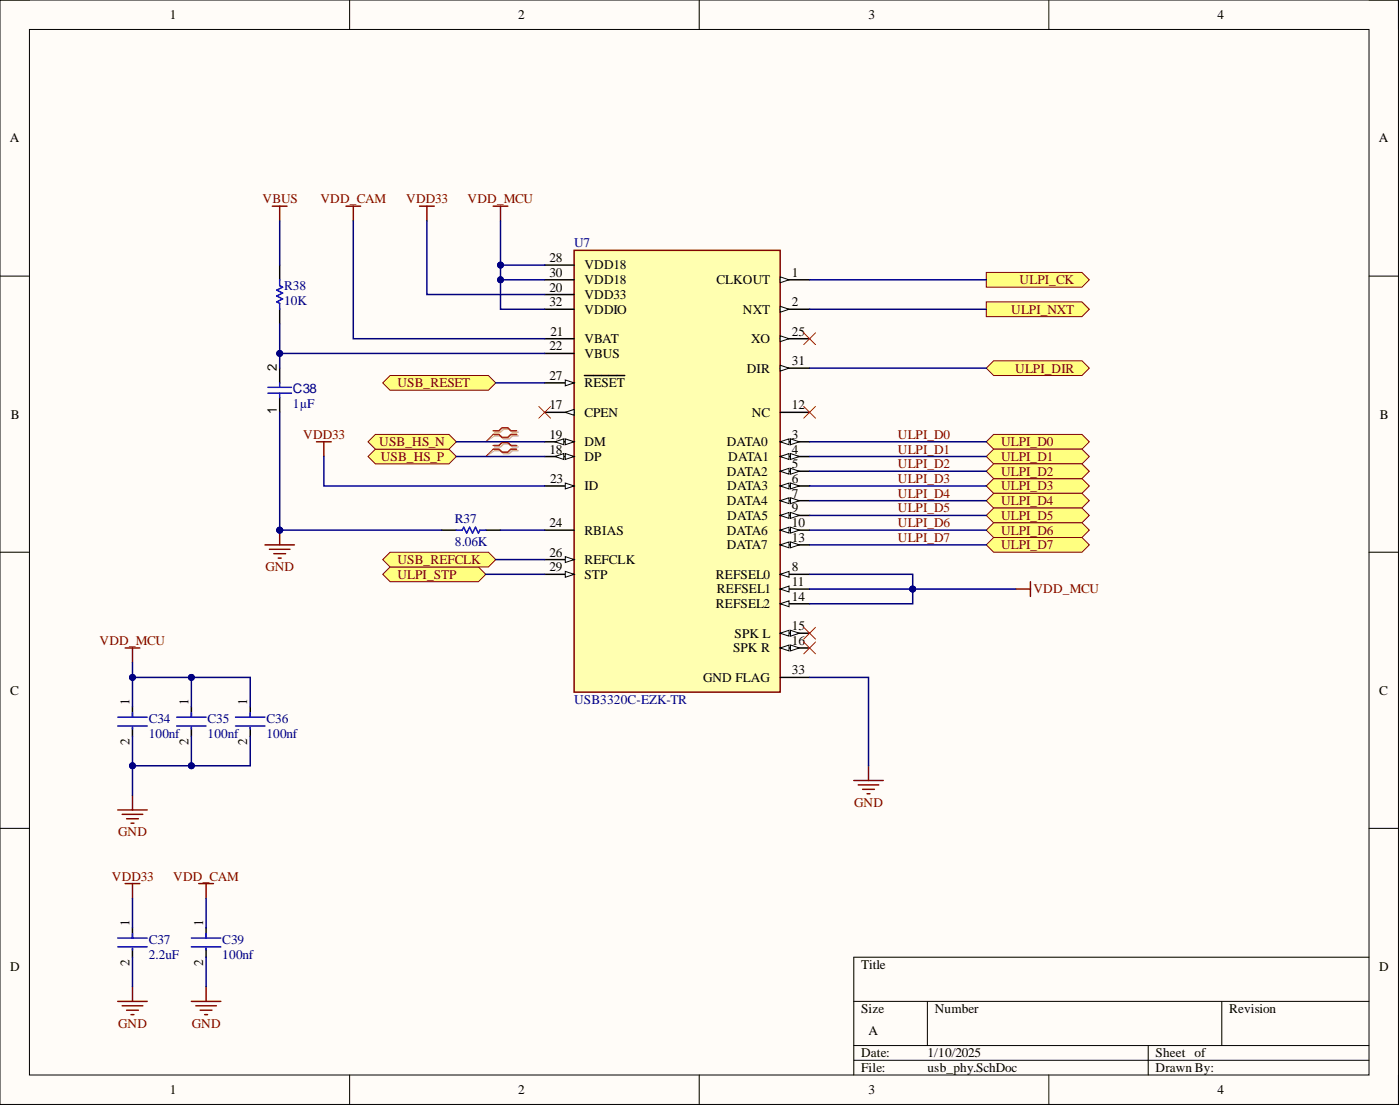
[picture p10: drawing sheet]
<svg xmlns="http://www.w3.org/2000/svg" width="241mm" height="190mm" viewBox="0 0 241 190" stroke-linecap="round" stroke-linejoin="round" font-family="sans-serif">
<defs><g id="words">
<g font-size="2.3">
<text x="29.3" y="3.3">1</text>
<text x="89.3" y="3.3">2</text>
<text x="149.7" y="3.3">3</text>
<text x="209.8" y="3.3">4</text>
<text x="1.7" y="24.5">A</text>
<text x="237.7" y="24.5">A</text>
<text x="94.7" y="45.2">28</text>
<text x="94.7" y="47.7">30</text>
<text x="100.7" y="46.4">VDD18</text>
<text x="136.5" y="47.7">1</text>
<text x="94.7" y="50.2">20</text>
<text x="94.7" y="52.8">32</text>
<text x="100.7" y="49">VDD18</text>
<text x="100.7" y="51.5">VDD33</text>
<text x="123.5" y="49">CLKOUT</text>
<text x="136.5" y="52.8">2</text>
<text x="94.9" y="57.8">21</text>
<text x="100.7" y="54">VDDIO</text>
<text x="100.7" y="59.1">VBAT</text>
<text x="128" y="54">NXT</text>
<text x="129.5" y="59.1">XO</text>
<text x="136.5" y="57.8">25</text>
<text x="47.7" y="63.9" transform="rotate(-90 47.7 63.9)">2</text>
<text x="94.7" y="65.4">27</text>
<text x="94.7" y="60.4">22</text>
<text x="100.7" y="61.6">VBUS</text>
<text x="128.7" y="64.2">DIR</text>
<text x="136.5" y="62.9">31</text>
<text x="47.7" y="71.4" transform="rotate(-90 47.7 71.4)">1</text>
<text x="94.7" y="70.5">17</text>
<text x="100.7" y="66.7">RESET</text>
<text x="100.7" y="71.8">CPEN</text>
<text x="129.6" y="71.8">NC</text>
<text x="136.5" y="70.5">12</text>
<text x="1.9" y="72.1">B</text>
<text x="94.7" y="75.6">19</text>
<text x="100.7" y="76.9">DM</text>
<text x="125.3" y="76.9">DATA0</text>
<text x="136.5" y="75.6">3</text>
<text x="237.8" y="72.1">B</text>
<text x="94.7" y="78.1">18</text>
<text x="94.8" y="83.2">23</text>
<text x="100.7" y="79.4">DP</text>
<text x="125.3" y="81.9">DATA2</text>
<text x="125.5" y="79.4">DATA1</text>
<text x="136.5" y="78.1">4</text>
<text x="136.5" y="80.7">5</text>
<text x="136.5" y="83.2">6</text>
<text x="100.7" y="84.5">ID</text>
<text x="125.3" y="87">DATA4</text>
<text x="125.3" y="84.5">DATA3</text>
<text x="125.3" y="89.5">DATA5</text>
<text x="136.5" y="85.7">7</text>
<text x="136.5" y="88.3">9</text>
<text x="94.7" y="90.8">24</text>
<text x="94.7" y="95.9">26</text>
<text x="100.7" y="92.1">RBIAS</text>
<text x="125.3" y="92.1">DATA6</text>
<text x="125.3" y="94.6">DATA7</text>
<text x="136.5" y="90.8">10</text>
<text x="136.5" y="93.3">13</text>
<text x="94.7" y="98.4">29</text>
<text x="100.7" y="97.1">REFCLK</text>
<text x="100.7" y="99.7">STP</text>
<text x="123.4" y="99.7">REFSEL0</text>
<text x="136.5" y="98.4">8</text>
<text x="136.5" y="101">11</text>
<text x="123.4" y="104.8">REFSEL2</text>
<text x="123.6" y="102.2">REFSEL1</text>
<text x="136.5" y="103.5">14</text>
<text x="126.4" y="112.4">SPK R</text>
<text x="126.6" y="109.8">SPK L</text>
<text x="136.5" y="108.6">15</text>
<text x="136.5" y="111.1">16</text>
<text x="1.8" y="119.6">C</text>
<text x="121.2" y="117.4">GND FLAG</text>
<text x="136.5" y="116.2">33</text>
<text x="237.7" y="119.6">C</text>
<text x="22.3" y="121.5" transform="rotate(-90 22.3 121.5)">1</text>
<text x="32.5" y="121.5" transform="rotate(-90 32.5 121.5)">1</text>
<text x="42.6" y="121.5" transform="rotate(-90 42.6 121.5)">1</text>
<text x="22.3" y="128.3" transform="rotate(-90 22.3 128.3)">2</text>
<text x="32.5" y="128.3" transform="rotate(-90 32.5 128.3)">2</text>
<text x="42.6" y="128.3" transform="rotate(-90 42.6 128.3)">2</text>
<text x="22.3" y="159.5" transform="rotate(-90 22.3 159.5)">1</text>
<text x="35" y="159.5" transform="rotate(-90 35 159.5)">1</text>
<text x="1.8" y="167.2">D</text>
<text x="22.3" y="166.4" transform="rotate(-90 22.3 166.4)">2</text>
<text x="35" y="166.4" transform="rotate(-90 35 166.4)">2</text>
<text x="148.4" y="166.9">Title</text>
<text x="237.7" y="167.2">D</text>
<text x="148.4" y="174.5">Size</text>
<text x="149.7" y="178.3">A</text>
<text x="161.1" y="174.5">Number</text>
<text x="211.9" y="174.5">Revision</text>
<text x="148.4" y="182.1">Date:</text>
<text x="148.4" y="184.7">File:</text>
<text x="159.8" y="182.1">1/10/2025</text>
<text x="159.8" y="184.7">usb_phy.SchDoc</text>
<text x="199.2" y="182.1">Sheet of</text>
<text x="199.2" y="184.7">Drawn By:</text>
<text x="29.3" y="188.5">1</text>
<text x="89.3" y="188.5">2</text>
<text x="149.7" y="188.5">3</text>
<text x="209.8" y="188.5">4</text>
</g>
<g font-size="2.3" fill="#800000">
<text x="45.2" y="35">VBUS</text>
<text x="55.2" y="35">VDD_CAM</text>
<text x="70" y="35">VDD33</text>
<text x="80.6" y="35">VDD_MCU</text>
<text x="175.7" y="49">ULPI_CK</text>
<text x="174.3" y="54">ULPI_NXT</text>
<text x="175" y="64.2">ULPI_DIR</text>
<text x="68.5" y="66.7">USB_RESET</text>
<text x="52.3" y="75.6">VDD33</text>
<text x="65.4" y="76.9">USB_HS_N</text>
<text x="154.8" y="75.6">ULPI_D0</text>
<text x="172.5" y="76.9">ULPI_D0</text>
<text x="65.6" y="79.4">USB_HS_P</text>
<text x="154.8" y="78.1">ULPI_D1</text>
<text x="154.8" y="80.7">ULPI_D2</text>
<text x="154.8" y="83.2">ULPI_D3</text>
<text x="172.5" y="79.4">ULPI_D1</text>
<text x="172.5" y="81.9">ULPI_D2</text>
<text x="154.8" y="85.7">ULPI_D4</text>
<text x="154.8" y="88.3">ULPI_D5</text>
<text x="172.5" y="84.5">ULPI_D3</text>
<text x="172.5" y="87">ULPI_D4</text>
<text x="172.5" y="89.5">ULPI_D5</text>
<text x="154.8" y="90.8">ULPI_D6</text>
<text x="154.8" y="93.3">ULPI_D7</text>
<text x="172.5" y="92.1">ULPI_D6</text>
<text x="172.5" y="94.6">ULPI_D7</text>
<text x="45.8" y="98.4">GND</text>
<text x="68.5" y="99.7">ULPI_STP</text>
<text x="68.5" y="97.1">USB_REFCLK</text>
<text x="178.1" y="102.2">VDD_MCU</text>
<text x="17.2" y="111.1">VDD_MCU</text>
<text x="147.2" y="139">GND</text>
<text x="20.4" y="144.1">GND</text>
<text x="19.3" y="151.7">VDD33</text>
<text x="29.9" y="151.7">VDD_CAM</text>
<text x="20.4" y="177">GND</text>
<text x="33.1" y="177">GND</text>
</g>
<g font-size="2.3" fill="#000080">
<text x="99" y="42.6">U7</text>
<text x="49" y="50">R38</text>
<text x="49" y="52.5">10K</text>
<text x="50.5" y="70.3">1µF</text>
<text x="50.5" y="67.7">C38</text>
<text x="78.4" y="90">R37</text>
<text x="78.4" y="94.1">8.06K</text>
<text x="25.6" y="124.5">C34</text>
<text x="35.8" y="124.5">C35</text>
<text x="45.9" y="124.5">C36</text>
<text x="99" y="121.2">USB3320C-EZK-TR</text>
<text x="25.6" y="127.1">100nf</text>
<text x="35.8" y="127.1">100nf</text>
<text x="45.9" y="127.1">100nf</text>
<text x="25.6" y="162.6">C37</text>
<text x="25.6" y="165.1">2.2uF</text>
<text x="38.3" y="162.6">C39</text>
<text x="38.3" y="165.1">100nf</text>
</g>
</g></defs>
<path d="M0 0h241v190.2h-241z" fill-rule="evenodd" fill="#fffcf8"/>
<path d="M0 0h241v190.2h-241z" fill="none" stroke="#000" stroke-width=".17"/>
<path d="M5.1 5.1h230.9v180.1h-230.9z" fill-rule="evenodd" fill="#fffcf8"/>
<g fill="none" stroke="#000" stroke-width=".17">
<path d="M0 0h5.1M5.1 5.1h230.9v180.1h-230.9zM60.3 0v5.1M120.5 0v5.1M180.8 0v5.1M236 0h5v5.1M0 47.6h5.1M236 47.6h5M0 95.1h5.1M236 95.1h5M0 142.7h5.1M236 142.7h5"/>
<path d="M147.2 172.5h88.8M159.8 172.5v7.6M210.6 172.5v7.6M236 164.9h-88.8v20.3M60.3 185.2v5M120.5 185.2v5M147.2 180.1h88.8M147.2 182.6h88.8M180.8 185.2v5M197.9 180.1v5.1M241 185.2v5"/>
</g>
<path d="M99 43.1h35.5v76.1h-35.5z" fill-rule="evenodd" fill="#ffffb0"/>
<path d="M99 43.1h35.5v76.1h-35.5z" fill="none" stroke="#800000" stroke-width=".25"/>
<path d="M93.9 45.7h5.1M93.9 48.2h5.1M93.9 50.7h5.1M93.9 53.3h5.1M134.5 76.1h5" fill="none" stroke="#000" stroke-width=".25"/>
<path d="M134.5 76.1l1.5-.5v1z" fill="#f8fcff"/>
<path d="M134.5 76.1l1.5-.5v1z" fill="none" stroke="#000" stroke-width=".17"/>
<path d="M136.2 75.6l1.6 .5-1.6 .5z" fill="#f8fcff"/>
<path d="M136.2 75.6l1.6 .5-1.6 .5z" fill="none" stroke="#000" stroke-width=".17"/>
<path d="M134.5 78.6h5" fill="none" stroke="#000" stroke-width=".25"/>
<path d="M134.5 78.6l1.5-.5v1z" fill="#f8fcff"/>
<path d="M134.5 78.6l1.5-.5v1z" fill="none" stroke="#000" stroke-width=".17"/>
<path d="M136.2 78.1l1.6 .5-1.6 .5z" fill="#f8fcff"/>
<path d="M136.2 78.1l1.6 .5-1.6 .5z" fill="none" stroke="#000" stroke-width=".17"/>
<path d="M134.5 81.2h5" fill="none" stroke="#000" stroke-width=".25"/>
<path d="M134.5 81.2l1.5-.5v1z" fill="#f8fcff"/>
<path d="M134.5 81.2l1.5-.5v1z" fill="none" stroke="#000" stroke-width=".17"/>
<path d="M136.2 80.7l1.6 .5-1.6 .5z" fill="#f8fcff"/>
<path d="M136.2 80.7l1.6 .5-1.6 .5z" fill="none" stroke="#000" stroke-width=".17"/>
<path d="M134.5 83.7h5" fill="none" stroke="#000" stroke-width=".25"/>
<path d="M134.5 83.7l1.5-.5v1z" fill="#f8fcff"/>
<path d="M134.5 83.7l1.5-.5v1z" fill="none" stroke="#000" stroke-width=".17"/>
<path d="M136.2 83.2l1.6 .5-1.6 .5z" fill="#f8fcff"/>
<path d="M136.2 83.2l1.6 .5-1.6 .5z" fill="none" stroke="#000" stroke-width=".17"/>
<path d="M134.5 86.2h5" fill="none" stroke="#000" stroke-width=".25"/>
<path d="M134.5 86.2l1.5-.5v1z" fill="#f8fcff"/>
<path d="M134.5 86.2l1.5-.5v1z" fill="none" stroke="#000" stroke-width=".17"/>
<path d="M136.2 85.7l1.6 .5-1.6 .5z" fill="#f8fcff"/>
<path d="M136.2 85.7l1.6 .5-1.6 .5z" fill="none" stroke="#000" stroke-width=".17"/>
<path d="M134.5 88.8h5" fill="none" stroke="#000" stroke-width=".25"/>
<path d="M134.5 88.8l1.5-.5v1z" fill="#f8fcff"/>
<path d="M134.5 88.8l1.5-.5v1z" fill="none" stroke="#000" stroke-width=".17"/>
<path d="M136.2 88.3l1.6 .5-1.6 .5z" fill="#f8fcff"/>
<path d="M136.2 88.3l1.6 .5-1.6 .5z" fill="none" stroke="#000" stroke-width=".17"/>
<path d="M134.5 91.3h5" fill="none" stroke="#000" stroke-width=".25"/>
<path d="M134.5 91.3l1.5-.5v1z" fill="#f8fcff"/>
<path d="M134.5 91.3l1.5-.5v1z" fill="none" stroke="#000" stroke-width=".17"/>
<path d="M136.2 90.8l1.6 .5-1.6 .5z" fill="#f8fcff"/>
<path d="M136.2 90.8l1.6 .5-1.6 .5z" fill="none" stroke="#000" stroke-width=".17"/>
<path d="M134.5 93.9h5" fill="none" stroke="#000" stroke-width=".25"/>
<path d="M134.5 93.9l1.5-.6v1.1z" fill="#f8fcff"/>
<path d="M134.5 93.9l1.5-.6v1.1z" fill="none" stroke="#000" stroke-width=".17"/>
<path d="M136.2 93.3l1.6 .6-1.6 .5z" fill="#f8fcff"/>
<path d="M136.2 93.3l1.6 .6-1.6 .5z" fill="none" stroke="#000" stroke-width=".17"/>
<path d="M134.5 98.9h5" fill="none" stroke="#000" stroke-width=".25"/>
<path d="M134.5 98.9l1.5-.5v1z" fill="#f8fcff"/>
<path d="M134.5 98.9l1.5-.5v1z" fill="none" stroke="#000" stroke-width=".17"/>
<path d="M134.5 101.5h5" fill="none" stroke="#000" stroke-width=".25"/>
<path d="M134.5 101.5l1.5-.5v1z" fill="#f8fcff"/>
<path d="M134.5 101.5l1.5-.5v1z" fill="none" stroke="#000" stroke-width=".17"/>
<path d="M134.5 104h5" fill="none" stroke="#000" stroke-width=".25"/>
<path d="M134.5 104l1.5-.5v1z" fill="#f8fcff"/>
<path d="M134.5 104l1.5-.5v1z" fill="none" stroke="#000" stroke-width=".17"/>
<path d="M134.5 109.1h5" fill="none" stroke="#000" stroke-width=".25"/>
<path d="M134.5 109.1l1.5-.5v1z" fill="#f8fcff"/>
<path d="M134.5 109.1l1.5-.5v1z" fill="none" stroke="#000" stroke-width=".17"/>
<path d="M136.2 108.6l1.6 .5-1.6 .5z" fill="#f8fcff"/>
<path d="M136.2 108.6l1.6 .5-1.6 .5z" fill="none" stroke="#000" stroke-width=".17"/>
<path d="M134.5 111.6h5" fill="none" stroke="#000" stroke-width=".25"/>
<path d="M134.5 111.6l1.5-.5v1z" fill="#f8fcff"/>
<path d="M134.5 111.6l1.5-.5v1z" fill="none" stroke="#000" stroke-width=".17"/>
<path d="M136.2 111.1l1.6 .5-1.6 .5z" fill="#f8fcff"/>
<path d="M136.2 111.1l1.6 .5-1.6 .5z" fill="none" stroke="#000" stroke-width=".17"/>
<path d="M93.9 65.9h5.1" fill="none" stroke="#000" stroke-width=".25"/>
<path d="M97.4 65.4l1.6 .5-1.6 .6z" fill="#f8fcff"/>
<path d="M97.4 65.4l1.6 .5-1.6 .6z" fill="none" stroke="#000" stroke-width=".17"/>
<path d="M134.5 48.2h5M100.7 64.7h7" fill="none" stroke="#000" stroke-width=".25"/>
<path d="M134.5 47.7l1.5 .5-1.5 .5z" fill="#f8fcff"/>
<path d="M134.5 47.7l1.5 .5-1.5 .5z" fill="none" stroke="#000" stroke-width=".17"/>
<path d="M93.9 71h5.1" fill="none" stroke="#000" stroke-width=".25"/>
<path d="M97.4 71l1.6-.5v1z" fill="#f8fcff"/>
<path d="M97.4 71l1.6-.5v1z" fill="none" stroke="#000" stroke-width=".17"/>
<path d="M134.5 63.4h5" fill="none" stroke="#000" stroke-width=".25"/>
<path d="M134.5 62.9l1.5 .5-1.5 .5z" fill="#f8fcff"/>
<path d="M134.5 62.9l1.5 .5-1.5 .5z" fill="none" stroke="#000" stroke-width=".17"/>
<path d="M93.9 76.1h5.1" fill="none" stroke="#000" stroke-width=".25"/>
<path d="M97.4 75.6l1.6 .5-1.6 .5z" fill="#f8fcff"/>
<path d="M97.4 75.6l1.6 .5-1.6 .5z" fill="none" stroke="#000" stroke-width=".17"/>
<path d="M95.7 76.1l1.5-.5v1z" fill="#f8fcff"/>
<path d="M95.7 76.1l1.5-.5v1z" fill="none" stroke="#000" stroke-width=".17"/>
<path d="M93.9 78.6h5.1" fill="none" stroke="#000" stroke-width=".25"/>
<path d="M97.4 78.1l1.6 .5-1.6 .5z" fill="#f8fcff"/>
<path d="M97.4 78.1l1.6 .5-1.6 .5z" fill="none" stroke="#000" stroke-width=".17"/>
<path d="M95.7 78.6l1.5-.5v1z" fill="#f8fcff"/>
<path d="M95.7 78.6l1.5-.5v1z" fill="none" stroke="#000" stroke-width=".17"/>
<path d="M93.9 83.7h5.1" fill="none" stroke="#000" stroke-width=".25"/>
<path d="M97.4 83.2l1.6 .5-1.6 .5z" fill="#f8fcff"/>
<path d="M97.4 83.2l1.6 .5-1.6 .5z" fill="none" stroke="#000" stroke-width=".17"/>
<path d="M134.5 53.3h5M134.5 71h5" fill="none" stroke="#000" stroke-width=".25"/>
<path d="M134.5 52.8l1.5 .5-1.5 .5z" fill="#f8fcff"/>
<path d="M134.5 52.8l1.5 .5-1.5 .5z" fill="none" stroke="#000" stroke-width=".17"/>
<path d="M93.9 91.3h5.1M93.9 96.4h5.1" fill="none" stroke="#000" stroke-width=".25"/>
<path d="M97.4 95.9l1.6 .5-1.6 .5z" fill="#f8fcff"/>
<path d="M97.4 95.9l1.6 .5-1.6 .5z" fill="none" stroke="#000" stroke-width=".17"/>
<path d="M93.9 98.9h5.1" fill="none" stroke="#000" stroke-width=".25"/>
<path d="M97.4 98.4l1.6 .5-1.6 .5z" fill="#f8fcff"/>
<path d="M97.4 98.4l1.6 .5-1.6 .5z" fill="none" stroke="#000" stroke-width=".17"/>
<path d="M93.9 58.3h5.1M134.5 58.3h5M93.9 60.9h5.1" fill="none" stroke="#000" stroke-width=".25"/>
<path d="M134.5 57.8l1.5 .5-1.5 .5z" fill="#f8fcff"/>
<path d="M134.5 57.8l1.5 .5-1.5 .5z" fill="none" stroke="#000" stroke-width=".17"/>
<path d="M134.5 116.7h5" fill="none" stroke="#000" stroke-width=".25"/>
<path d="M85.3 77h1l.5-.5h1l.5 .5h1M85.3 77.6h1l.5 .5h1l.5-.5h1M85.3 74.4h1l.5-.5h1l.5 .5h1M85.3 75.1h1l.5 .5h1l.5-.5h1" fill="none" stroke="#d0a19e" stroke-width=".25"/>
<path d="M85.3 77.6l-1.6 1M85.3 75.1l-1.6 1" fill="none" stroke="#d0a19e" stroke-width=".17"/>
<path d="M85 76.7h1l.5-.5h1l.5 .5h1.1M85 77.4h1l.5 .5h1l.5-.5h1.1M85 74.2h1l.5-.5h1l.5 .5h1.1M85 74.8h1l.5 .5h1l.5-.5h1.1" fill="none" stroke="#f00" stroke-width=".25"/>
<path d="M85 77.4l-1.3 1.2M85 74.8l-1.3 1.3" fill="none" stroke="#f00" stroke-width=".17"/>
<path d="M170 83.7l1.3-1.3h15.2l1.3 1.3-1.3 1.3h-15.2z" fill-rule="evenodd" fill="#ffff80"/>
<path d="M170 83.7l1.3-1.3h15.2l1.3 1.3-1.3 1.3h-15.2z" fill="none" stroke="#800000" stroke-width=".17"/>
<path d="M170 86.2l1.3-1.2h15.2l1.3 1.2-1.3 1.3h-15.2z" fill-rule="evenodd" fill="#ffff80"/>
<path d="M170 86.2l1.3-1.2h15.2l1.3 1.2-1.3 1.3h-15.2z" fill="none" stroke="#800000" stroke-width=".17"/>
<path d="M170 76.1l1.3-1.3h15.2l1.3 1.3-1.3 1.3h-15.2z" fill-rule="evenodd" fill="#ffff80"/>
<path d="M170 76.1l1.3-1.3h15.2l1.3 1.3-1.3 1.3h-15.2z" fill="none" stroke="#800000" stroke-width=".17"/>
<path d="M170 78.6l1.3-1.2h15.2l1.3 1.2-1.3 1.3h-15.2z" fill-rule="evenodd" fill="#ffff80"/>
<path d="M170 78.6l1.3-1.2h15.2l1.3 1.2-1.3 1.3h-15.2z" fill="none" stroke="#800000" stroke-width=".17"/>
<path d="M170 81.2l1.3-1.3h15.2l1.3 1.3-1.3 1.2h-15.2z" fill-rule="evenodd" fill="#ffff80"/>
<path d="M170 81.2l1.3-1.3h15.2l1.3 1.3-1.3 1.2h-15.2z" fill="none" stroke="#800000" stroke-width=".17"/>
<path d="M170 88.8l1.3-1.3h15.2l1.3 1.3-1.3 1.2h-15.2z" fill-rule="evenodd" fill="#ffff80"/>
<path d="M170 88.8l1.3-1.3h15.2l1.3 1.3-1.3 1.2h-15.2z" fill="none" stroke="#800000" stroke-width=".17"/>
<path d="M170 91.3l1.3-1.3h15.2l1.3 1.3-1.3 1.3h-15.2z" fill-rule="evenodd" fill="#ffff80"/>
<path d="M170 91.3l1.3-1.3h15.2l1.3 1.3-1.3 1.3h-15.2z" fill="none" stroke="#800000" stroke-width=".17"/>
<path d="M170 93.9l1.3-1.3h15.2l1.3 1.3-1.3 1.2h-15.2z" fill-rule="evenodd" fill="#ffff80"/>
<path d="M170 93.9l1.3-1.3h15.2l1.3 1.3-1.3 1.2h-15.2z" fill="none" stroke="#800000" stroke-width=".17"/>
<path d="M170 52h16.5l1.3 1.3-1.3 1.2h-16.5z" fill-rule="evenodd" fill="#ffff80"/>
<path d="M170 52h16.5l1.3 1.3-1.3 1.2h-16.5z" fill="none" stroke="#800000" stroke-width=".17"/>
<path d="M170 63.4l1.3-1.3h15.2l1.3 1.3-1.3 1.3h-15.2z" fill-rule="evenodd" fill="#ffff80"/>
<path d="M170 63.4l1.3-1.3h15.2l1.3 1.3-1.3 1.3h-15.2z" fill="none" stroke="#800000" stroke-width=".17"/>
<path d="M66 98.9l1.2-1.2h15.3l1.2 1.2-1.2 1.3h-15.3z" fill-rule="evenodd" fill="#ffff80"/>
<path d="M66 98.9l1.2-1.2h15.3l1.2 1.2-1.2 1.3h-15.3z" fill="none" stroke="#800000" stroke-width=".17"/>
<path d="M138.5 108.1l2.1 2M138.5 110.6l2.1 2M140.6 108.1l-2.1 2M140.6 110.6l-2.1 2" fill="none" stroke="#f00" stroke-width=".17"/>
<path d="M147.2 134.4h5M147.9 135.2h3.6M148.7 136h2M149.4 136.7h.5M149.7 131.9v2.5" fill="none" stroke="#800000" stroke-width=".25"/>
<path d="M170 46.9h16.5l1.3 1.3-1.3 1.3h-16.5z" fill-rule="evenodd" fill="#ffff80"/>
<path d="M170 46.9h16.5l1.3 1.3-1.3 1.3h-16.5z" fill="none" stroke="#800000" stroke-width=".17"/>
<path d="M138.5 70l2.1 2M140.6 70l-2.1 2" fill="none" stroke="#f00" stroke-width=".17"/>
<path d="M45.7 93.9h5M46.4 94.6h3.6M47.2 95.4h2M48 96.1h.5M48.2 91.3v2.6" fill="none" stroke="#800000" stroke-width=".25"/>
<circle cx="48.2" cy="91.3" r=".51" fill="#000080"/>
<circle cx="48.2" cy="91.3" r=".51" fill="none" stroke="#000080" stroke-width=".17"/>
<path d="M48.2 45.7v2.5M48.2 53.3v2.5M76.1 91.3h2.6M83.7 91.3h2.6M22.8 121.8v1.7M22.8 125.3v1.5M33 121.8v1.7M33 125.3v1.5M43.1 121.8v1.7M43.1 125.3v1.5M22.8 159.8v1.8M22.8 163.3v1.6" fill="none" stroke="#000" stroke-width=".25"/>
<g fill="none" stroke="#00f" stroke-width=".25">
<path d="M48.2 48.2v1l.5 .3-1 .5 1 .5-1 .5 1 .5-1 .5 .5 .3v1M78.7 91.3h1l.2-.5 .5 1 .5-1 .5 1 .6-1 .5 1 .2-.5h1M20.3 123.5h5.1M20.3 125h5.1M22.8 122.8v.7M22.8 125.3v.3M30.4 123.5h5.1M30.4 125h5.1M33 122.8v.7M33 125.3v.3M40.6 123.5h5.1M40.6 125h5.1"/>
<path d="M43.1 122.8v.7M43.1 125.3v.3M20.3 161.6h5.1M20.3 163.1h5.1M22.8 160.8v.8M22.8 163.3v.3"/>
</g>
<g fill="none" stroke="#800000" stroke-width=".25">
<path d="M46.9 35.5h2.6M48.2 35.5v2.5M85 35.5h2.5M86.3 35.5v2.5M21.6 111.6h2.5M22.8 111.6v2.5M175.1 101.5h2.5M177.6 100.2v2.5M20.3 139.5h5.1M22.8 137v2.5M21.1 140.3h3.5M21.8 141h2"/>
<path d="M22.6 141.8h.5M20.3 172.5h5.1M21.1 173.2h3.5M21.8 174h2M22.6 174.8h.5M22.8 169.9v2.6"/>
</g>
<path d="M66 96.4l1.2-1.3h17l1.3 1.3-1.3 1.3h-17z" fill-rule="evenodd" fill="#ffff80"/>
<path d="M66 96.4l1.2-1.3h17l1.3 1.3-1.3 1.3h-17z" fill="none" stroke="#800000" stroke-width=".17"/>
<path d="M138.5 57.3l2.1 2.1M140.6 57.3l-2.1 2.1M92.9 70l2 2M94.9 70l-2 2" fill="none" stroke="#f00" stroke-width=".17"/>
<path d="M48.2 63.4v2.5M48.2 68.5v2.5M35.5 159.8v1.8M35.5 163.3v1.6" fill="none" stroke="#000" stroke-width=".25"/>
<path d="M46.2 66.7h4M46.2 67.7h4M48.2 65.9v.8M48.2 67.7v.8M33 161.6h5.1M33 163.1h5.1M35.5 160.8v.8M35.5 163.3v.3" fill="none" stroke="#00f" stroke-width=".25"/>
<path d="M66 65.9l1.2-1.2h17l1.3 1.2-1.3 1.3h-17z" fill-rule="evenodd" fill="#ffff80"/>
<path d="M66 65.9l1.2-1.2h17l1.3 1.2-1.3 1.3h-17z" fill="none" stroke="#800000" stroke-width=".17"/>
<path d="M63.4 78.6l1.3-1.2h12.7l1.3 1.2-1.3 1.3h-12.7z" fill-rule="evenodd" fill="#ffff80"/>
<path d="M63.4 78.6l1.3-1.2h12.7l1.3 1.2-1.3 1.3h-12.7z" fill="none" stroke="#800000" stroke-width=".17"/>
<path d="M63.4 76.1l1.3-1.3h12.7l1.3 1.3-1.3 1.3h-12.7z" fill-rule="evenodd" fill="#ffff80"/>
<path d="M63.4 76.1l1.3-1.3h12.7l1.3 1.3-1.3 1.3h-12.7z" fill="none" stroke="#800000" stroke-width=".17"/>
<g fill="none" stroke="#800000" stroke-width=".25">
<path d="M59.6 35.5h2.6M60.9 35.5v2.5M72.3 35.5h2.5M73.6 35.5v2.5M54.5 76.1h2.6M55.8 76.1v2.5M21.6 152.2h2.5M22.8 152.2v2.5M34.3 152.2h2.5M35.5 152.2v2.5M33 172.5h5.1M33.7 173.2h3.6"/>
<path d="M34.5 174h2M35.3 174.8h.5M35.5 169.9v2.6"/>
</g>
<g fill="none" stroke="#000080" stroke-width=".25">
<path d="M86.3 38v10.2h7.6M139.5 53.3h30.5M139.5 48.2h30.5M78.7 76.1h15.2M78.7 78.6h15.2M139.5 76.1h30.5M139.5 78.6h30.5M139.5 63.4h30.5M83.7 98.9h10.2M86.3 91.3h7.6M139.5 81.2h30.5M139.5 83.7h30.5"/>
<path d="M139.5 86.2h30.5M139.5 88.8h30.5M139.5 91.3h30.5M139.5 93.9h30.5M139.5 116.7h10.2v15.2"/>
</g>
<circle cx="86.3" cy="45.7" r=".51" fill="#000080"/>
<circle cx="86.3" cy="45.7" r=".51" fill="none" stroke="#000080" stroke-width=".17"/>
<circle cx="86.3" cy="48.2" r=".51" fill="#000080"/>
<circle cx="86.3" cy="48.2" r=".51" fill="none" stroke="#000080" stroke-width=".17"/>
<path d="M86.3 45.7h7.6" fill="none" stroke="#000080" stroke-width=".25"/>
<circle cx="86.3" cy="45.7" r=".51" fill="#000080"/>
<circle cx="86.3" cy="45.7" r=".51" fill="none" stroke="#000080" stroke-width=".17"/>
<path d="M86.3 48.2v5.1h7.6" fill="none" stroke="#000080" stroke-width=".25"/>
<circle cx="86.3" cy="48.2" r=".51" fill="#000080"/>
<circle cx="86.3" cy="48.2" r=".51" fill="none" stroke="#000080" stroke-width=".17"/>
<path d="M22.8 114.1v7.7" fill="none" stroke="#000080" stroke-width=".25"/>
<circle cx="22.8" cy="116.7" r=".51" fill="#000080"/>
<circle cx="22.8" cy="116.7" r=".51" fill="none" stroke="#000080" stroke-width=".17"/>
<path d="M22.8 126.8v10.2" fill="none" stroke="#000080" stroke-width=".25"/>
<circle cx="22.8" cy="131.9" r=".51" fill="#000080"/>
<circle cx="22.8" cy="131.9" r=".51" fill="none" stroke="#000080" stroke-width=".17"/>
<path d="M33 126.8v5.1" fill="none" stroke="#000080" stroke-width=".25"/>
<circle cx="33" cy="131.9" r=".51" fill="#000080"/>
<circle cx="33" cy="131.9" r=".51" fill="none" stroke="#000080" stroke-width=".17"/>
<path d="M43.1 126.8v5.1h-20.3" fill="none" stroke="#000080" stroke-width=".25"/>
<circle cx="22.8" cy="131.9" r=".51" fill="#000080"/>
<circle cx="22.8" cy="131.9" r=".51" fill="none" stroke="#000080" stroke-width=".17"/>
<circle cx="33" cy="131.9" r=".51" fill="#000080"/>
<circle cx="33" cy="131.9" r=".51" fill="none" stroke="#000080" stroke-width=".17"/>
<path d="M22.8 116.7h10.2v5.1" fill="none" stroke="#000080" stroke-width=".25"/>
<circle cx="33" cy="116.7" r=".51" fill="#000080"/>
<circle cx="33" cy="116.7" r=".51" fill="none" stroke="#000080" stroke-width=".17"/>
<circle cx="22.8" cy="116.7" r=".51" fill="#000080"/>
<circle cx="22.8" cy="116.7" r=".51" fill="none" stroke="#000080" stroke-width=".17"/>
<path d="M33 116.7h10.1v5.1" fill="none" stroke="#000080" stroke-width=".25"/>
<circle cx="33" cy="116.7" r=".51" fill="#000080"/>
<circle cx="33" cy="116.7" r=".51" fill="none" stroke="#000080" stroke-width=".17"/>
<path d="M48.2 38v7.7M48.2 55.8v5.1h45.7M22.8 154.7v5.1M22.8 164.9v5" fill="none" stroke="#000080" stroke-width=".25"/>
<circle cx="48.2" cy="60.9" r=".51" fill="#000080"/>
<circle cx="48.2" cy="60.9" r=".51" fill="none" stroke="#000080" stroke-width=".17"/>
<path d="M139.5 98.9h17.8v5.1h-17.8" fill="none" stroke="#000080" stroke-width=".25"/>
<circle cx="157.3" cy="101.5" r=".51" fill="#000080"/>
<circle cx="157.3" cy="101.5" r=".51" fill="none" stroke="#000080" stroke-width=".17"/>
<path d="M157.3 101.5h17.8" fill="none" stroke="#000080" stroke-width=".25"/>
<circle cx="157.3" cy="101.5" r=".51" fill="#000080"/>
<circle cx="157.3" cy="101.5" r=".51" fill="none" stroke="#000080" stroke-width=".17"/>
<path d="M139.5 101.5h17.8" fill="none" stroke="#000080" stroke-width=".25"/>
<circle cx="157.3" cy="101.5" r=".51" fill="#000080"/>
<circle cx="157.3" cy="101.5" r=".51" fill="none" stroke="#000080" stroke-width=".17"/>
<path d="M48.2 71v20.3M85.5 96.4h8.4" fill="none" stroke="#000080" stroke-width=".25"/>
<circle cx="48.2" cy="91.3" r=".51" fill="#000080"/>
<circle cx="48.2" cy="91.3" r=".51" fill="none" stroke="#000080" stroke-width=".17"/>
<path d="M48.2 60.9v2.5" fill="none" stroke="#000080" stroke-width=".25"/>
<circle cx="48.2" cy="60.9" r=".51" fill="#000080"/>
<circle cx="48.2" cy="60.9" r=".51" fill="none" stroke="#000080" stroke-width=".17"/>
<path d="M60.9 38v20.3h33M73.6 38v12.7h20.3M55.8 78.6v5.1h38.1M85.5 65.9h8.4M48.2 91.3h27.9M35.5 154.7v5.1M35.5 164.9v5" fill="none" stroke="#000080" stroke-width=".25"/>
<circle cx="48.2" cy="91.3" r=".51" fill="#000080"/>
<circle cx="48.2" cy="91.3" r=".51" fill="none" stroke="#000080" stroke-width=".17"/>
<use href="#words"/>
</svg>
